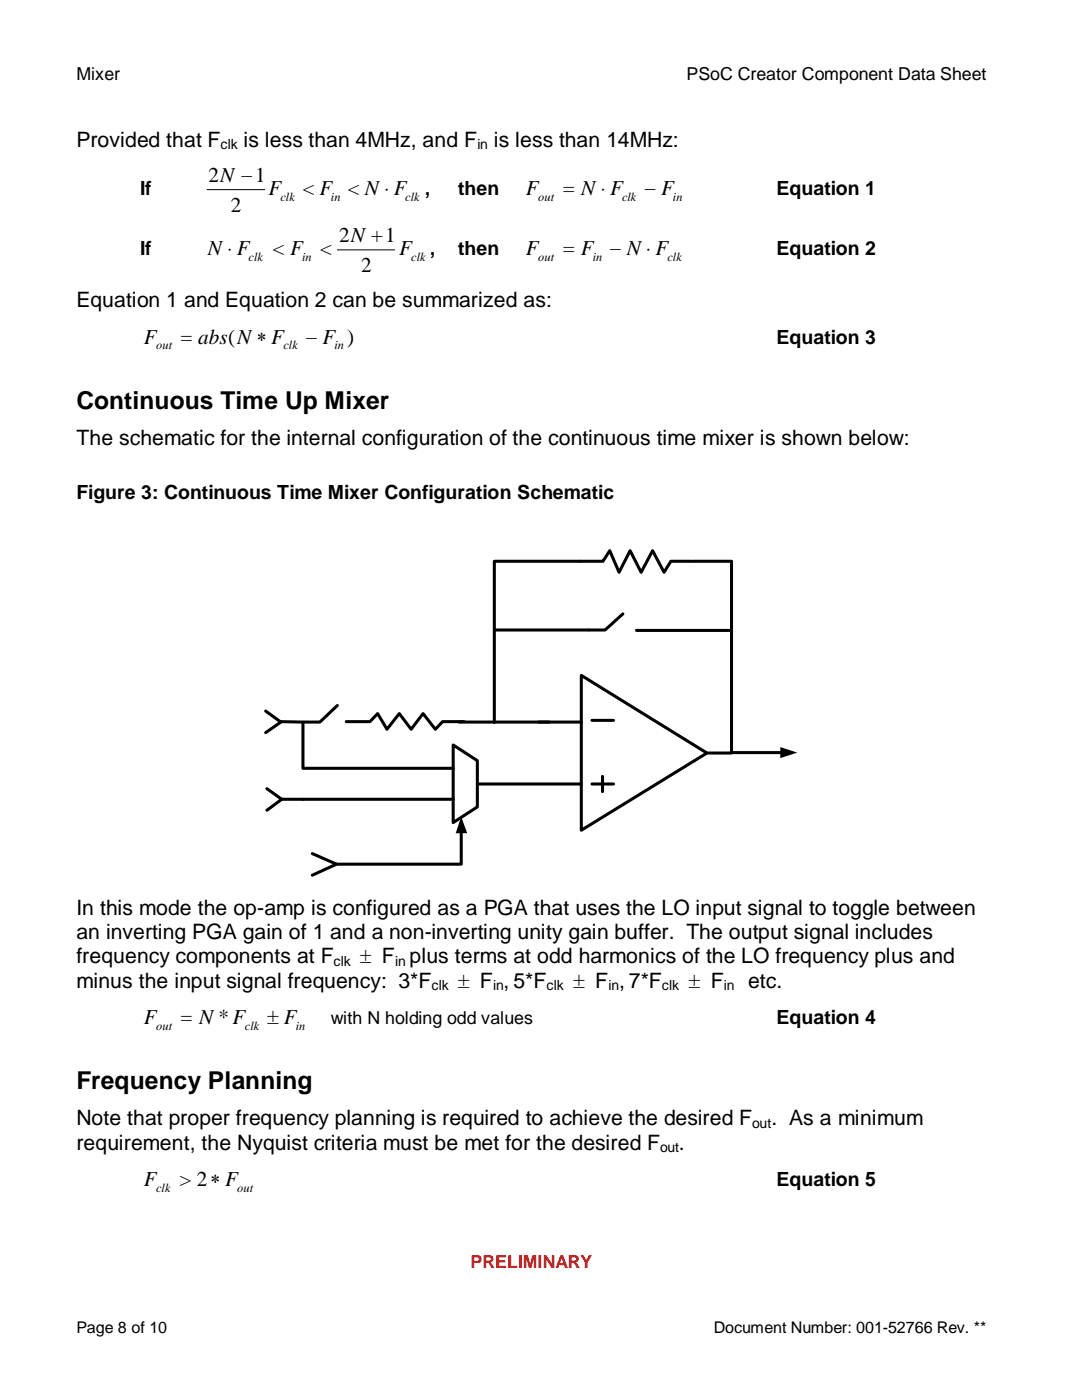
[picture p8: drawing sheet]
<svg xmlns="http://www.w3.org/2000/svg" width="216mm" height="279mm" viewBox="0 0 216 279" stroke-linecap="round" stroke-linejoin="round" font-family="sans-serif">
<defs><g id="words">
<g font-size="4.9">
<text x="15.2" y="81.5">Continuous Time Up Mixer</text>
<text x="15.2" y="217.3">Frequency Planning</text>
</g>
<g font-size="4.2">
<text x="15.2" y="29.3">Provided that F</text>
<text x="48.6" y="29.3">is less than 4MHz, and F</text>
<text x="98.6" y="29.3">is less than 14MHz:</text>
<text x="41.6" y="36.2">2N −1</text>
<text x="53.6" y="38.9">F</text>
<text x="60.4" y="38.9">&lt; F &lt; N ⋅ F</text>
<text x="104.9" y="38.9">F</text>
<text x="112.4" y="38.9">= N ⋅ F</text>
<text x="128.6" y="38.9">− F</text>
<text x="46.1" y="42.2">2</text>
<text x="41.5" y="51">N ⋅ F</text>
<text x="54.4" y="51">&lt; F</text>
<text x="63.8" y="51">&lt;</text>
<text x="67.6" y="48.3">2N +1</text>
<text x="79.7" y="51">F</text>
<text x="104.9" y="51">F</text>
<text x="112.4" y="51">= F</text>
<text x="121.7" y="51">− N ⋅ F</text>
<text x="72.1" y="54.3">2</text>
<text x="15.2" y="61.3">Equation 1 and Equation 2 can be summarized as:</text>
<text x="28.7" y="68.6">F</text>
<text x="36.1" y="68.6">= abs(N ∗ F</text>
<text x="61" y="68.6">− F )</text>
<text x="15.2" y="88.7">The schematic for the internal configuration of the continuous time mixer is shown below:</text>
<text x="15.2" y="182.5">In this mode the op-amp is configured as a PGA that uses the LO input signal to toggle between</text>
<text x="15.2" y="187.4">an inverting PGA gain of 1 and a non-inverting unity gain buffer. The output signal includes</text>
<text x="15.2" y="192.3">frequency components at F</text>
<text x="15.2" y="197.1">minus the input signal frequency: 3*F</text>
<text x="71.8" y="192.3">± F plus terms at odd harmonics of the LO frequency plus and</text>
<text x="91.4" y="197.1">± F , 5*F</text>
<text x="114.4" y="197.1">± F , 7*F</text>
<text x="137.4" y="197.1">± F</text>
<text x="149.3" y="197.1">etc.</text>
<text x="28.7" y="204.4">F</text>
<text x="36.1" y="204.4">= N *F</text>
<text x="53.3" y="204.4">± F</text>
<text x="15.2" y="224.5">Note that proper frequency planning is required to achieve the desired F</text>
<text x="153.9" y="224.5">. As a minimum</text>
<text x="15.2" y="229.4">requirement, the Nyquist criteria must be met for the desired F</text>
<text x="135.5" y="229.4">.</text>
<text x="28.7" y="236.7">F</text>
<text x="35.9" y="236.7">&gt; 2∗ F</text>
</g>
<g font-size="3.9">
<text x="27.9" y="38.9">If</text>
<text x="84.8" y="38.9">,</text>
<text x="91.4" y="38.9">then</text>
<text x="154.9" y="38.9">Equation 1</text>
<text x="27.9" y="51">If</text>
<text x="85.8" y="51">,</text>
<text x="91.4" y="51">then</text>
<text x="154.9" y="51">Equation 2</text>
<text x="154.9" y="68.6">Equation 3</text>
<text x="15.2" y="99.6">Figure 3: Continuous Time Mixer Configuration Schematic</text>
<text x="154.9" y="204.4">Equation 4</text>
<text x="154.9" y="236.7">Equation 5</text>
</g>
<g font-size="3.6">
<text x="15.2" y="15.9">Mixer</text>
<text x="137" y="15.9">PSoC Creator Component Data Sheet</text>
<text x="66" y="204.4">with N holding odd values</text>
</g>
<text font-size="3.6" fill="#f00" x="93.9" y="253">PRELIMINARY</text>
<g font-size="3.2">
<text x="15.2" y="265.9">Page 8 of 10</text>
<text x="142.4" y="265.9">Document Number: 001-52766 Rev. **</text>
</g>
<g font-size="2.8">
<text x="44" y="29.8">clk</text>
<text x="95.2" y="29.8">in</text>
<text x="66.5" y="192.8">clk</text>
<text x="78.8" y="192.8">in</text>
<text x="86.1" y="197.6">clk</text>
<text x="98.4" y="197.6">in</text>
<text x="109.1" y="197.6">clk</text>
<text x="121.4" y="197.6">in</text>
<text x="132.1" y="197.6">clk</text>
<text x="144.4" y="197.6">in</text>
<text x="150.1" y="225">out</text>
<text x="131.7" y="230">out</text>
</g>
<g font-size="2.5">
<text x="56" y="40">clk</text>
<text x="66" y="40">in</text>
<text x="80.9" y="40">clk</text>
<text x="107.4" y="40">out</text>
<text x="124.1" y="40">clk</text>
<text x="134.3" y="40">in</text>
<text x="49.6" y="52.1">clk</text>
<text x="60.3" y="52.1">in</text>
<text x="82" y="52.1">clk</text>
<text x="107.4" y="52.1">out</text>
<text x="118.3" y="52.1">in</text>
<text x="133.2" y="52.1">clk</text>
<text x="31.2" y="69.7">out</text>
<text x="56.6" y="69.7">clk</text>
<text x="66.7" y="69.7">in</text>
<text x="31.2" y="205.5">out</text>
<text x="48.9" y="205.5">clk</text>
<text x="59" y="205.5">in</text>
<text x="31.2" y="237.8">clk</text>
<text x="47.3" y="237.8">out</text>
</g>
</g></defs>
<path d="M41.3 37.8h11.5M67.3 49.9h11.4" fill="none" stroke="#000" stroke-width=".2"/>
<path d="M115.8 112h-17.2v32.2M138.1 112h7.9v38.3h-4.8M53 141.9l3 2.2-3 2.1M53.3 157.4l2.9 2.1-2.9 2.2M56 144l4.3 .1M56.1 159.5h4.4M91.5 144.1h18.1M146.2 150.2h9.8" fill="none" stroke="#000" stroke-width=".61"/>
<path d="M155.7 149.1l3.4 1.1-3.4 1.1z" fill="#000"/>
<path d="M116 134.8l25.1 15.5-25.1 15.4z" fill-rule="evenodd" fill="#fff"/>
<g fill="none" stroke="#000" stroke-width=".61">
<path d="M115.8 112h4.5l1.4-2.1 1.8 4.3 2.2-4.3 2.2 4.3 2.3-4.3 2.3 4.3 1.4-2.2h4M98.7 125.7h18.7M116 134.8l25.1 15.5-25.1 15.4zM124.3 122.5l-3.6 3.2h-3.2M127 125.8h19M60.5 144.1v9.2h29.9M60.5 159.5h29.9M67.3 140.8l-3.5 3.3h-3.2M69.1 144h4.7l1.6-1.6 1.8 3.1 2.5-3.1 2.3 3.1 2.4-3.1 2.5 3.1 1.4-1.5h4.3M90.4 148.7l4.8 3.1v9.2l-4.8 3.2zM95.2 156.5h20.8M107.4 144.1h8.6"/>
<path d="M118.1 156.5h4.3M118.1 143.8h4.3M120.2 154.9v3.1M62.3 170.3l4.8 2.2-4.8 2.2M92 166v6.5h-25.3"/>
</g>
<path d="M92 163l1.2 3.3h-2.3z" fill="#000"/>
<use href="#words"/>
</svg>
